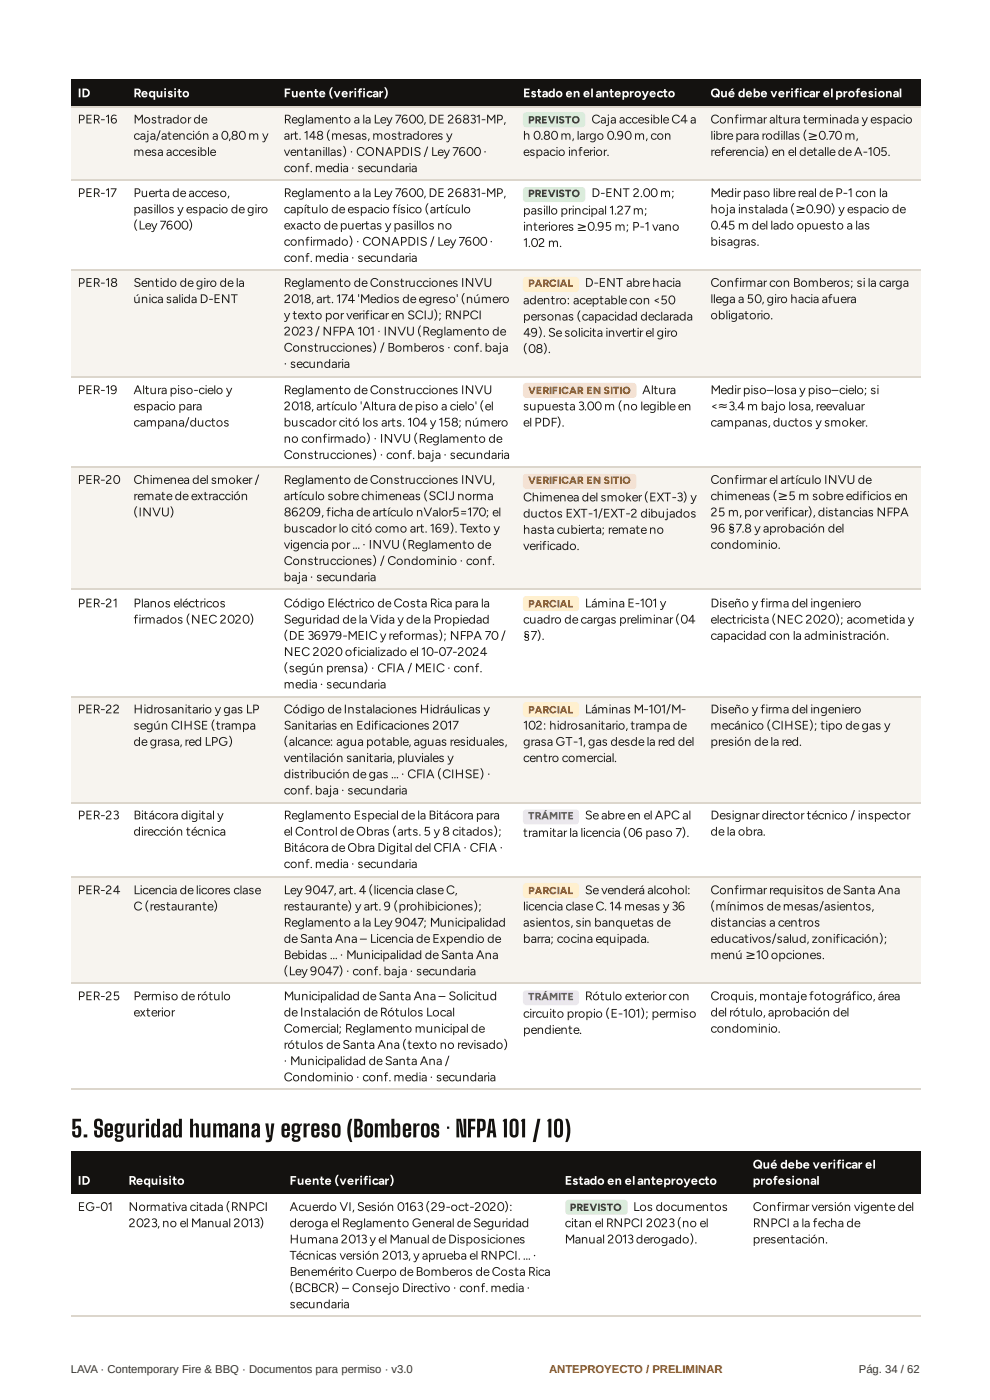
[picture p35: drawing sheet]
<svg xmlns="http://www.w3.org/2000/svg" width="210mm" height="297mm" viewBox="0 0 210 297" stroke-linecap="round" stroke-linejoin="round" font-family="sans-serif">
<defs><g id="words">
<text font-size="4.9" fill="#141210" x="15.1" y="241.3">5. Seguridad humana y egreso (Bomberos · NFPA 101 / 10)</text>
<g font-size="2.6" fill="#fff">
<text x="16.5" y="20.6">ID</text>
<text x="28.3" y="20.6">Requisito</text>
<text x="60.2" y="20.6">Fuente (verificar)</text>
<text x="110.9" y="20.6">Estado en elanteproyecto</text>
<text x="150.6" y="20.6">Qué debe verificar elprofesional</text>
<text x="16.5" y="251.4">ID</text>
<text x="27.2" y="251.4">Requisito</text>
<text x="61.4" y="251.4">Fuente (verificar)</text>
<text x="119.7" y="251.4">Estado en elanteproyecto</text>
<text x="159.6" y="247.9">Qué debe verificar el</text>
<text x="159.6" y="251.4">profesional</text>
</g>
<g font-size="2.6" fill="#1c1a17">
<text x="16.5" y="26.2">PER-16</text>
<text x="28.3" y="26.2">Mostradorde</text>
<text x="28.3" y="29.6">caja/atención a 0,80m y</text>
<text x="60.2" y="26.2">Reglamento a la Ley 7600, DE 26831-MP,</text>
<text x="60.2" y="29.6">art. 148 (mesas, mostradores y</text>
<text x="110.9" y="29.6">h 0.80m, largo 0.90m, con</text>
<text x="125.4" y="26.2">Caja accesibleC4 a</text>
<text x="150.6" y="26.2">Confirmaraltura terminada y espacio</text>
<text x="150.6" y="29.6">librepara rodillas (≥0.70m,</text>
<text x="28.3" y="33.1">mesa accesible</text>
<text x="60.2" y="33.1">ventanillas) · CONAPDIS / Ley 7600·</text>
<text x="110.9" y="33.1">espacio inferior.</text>
<text x="150.6" y="33.1">referencia) en el detalledeA-105.</text>
<text x="16.5" y="41.8">PER-17</text>
<text x="28.3" y="41.8">Puerta deacceso,</text>
<text x="60.2" y="36.5">conf. media · secundaria</text>
<text x="60.2" y="41.8">Reglamento a la Ley 7600, DE 26831-MP,</text>
<text x="125.4" y="41.8">D-ENT 2.00m;</text>
<text x="150.6" y="41.8">Medirpaso librereal deP-1 con la</text>
<text x="28.3" y="45.2">pasillos y espacio degiro</text>
<text x="60.2" y="45.2">capítulo deespacio físico (artículo</text>
<text x="110.9" y="45.5">pasillo principal 1.27m;</text>
<text x="150.6" y="45.2">hoja instalada (≥0.90) y espacio de</text>
<text x="28.3" y="48.7">(Ley 7600)</text>
<text x="60.2" y="48.7">exacto depuertas y pasillos no</text>
<text x="60.2" y="52.1">confirmado) · CONAPDIS / Ley 7600·</text>
<text x="110.9" y="48.9">interiores ≥0.95 m; P-1 vano</text>
<text x="110.9" y="52.4">1.02 m.</text>
<text x="150.6" y="48.7">0.45 m del lado opuesto a las</text>
<text x="150.6" y="52.1">bisagras.</text>
<text x="60.2" y="55.6">conf. media · secundaria</text>
<text x="16.5" y="60.9">PER-18</text>
<text x="28.3" y="60.9">Sentido degiro dela</text>
<text x="28.3" y="64.3">única salida D-ENT</text>
<text x="60.2" y="60.9">Reglamento deConstrucciones INVU</text>
<text x="60.2" y="64.3">2018, art. 174 'Medios deegreso' (número</text>
<text x="110.9" y="64.6">adentro: aceptablecon &lt;50</text>
<text x="124" y="60.9">D-ENT abrehacia</text>
<text x="150.6" y="60.9">Confirmarcon Bomberos; sila carga</text>
<text x="150.6" y="64.3">llega a 50, giro hacia afuera</text>
<text x="60.2" y="67.7">y texto porverificaren SCIJ); RNPCI</text>
<text x="60.2" y="71.2">2023/ NFPA 101 · INVU (Reglamento de</text>
<text x="110.9" y="68">personas (capacidad declarada</text>
<text x="110.9" y="71.4">49). Sesolicita invertirel giro</text>
<text x="150.6" y="67.7">obligatorio.</text>
<text x="60.2" y="74.6">Construcciones) / Bomberos · conf. baja</text>
<text x="110.9" y="74.9">(08).</text>
<text x="16.5" y="83.6">PER-19</text>
<text x="28.3" y="83.6">Altura piso-cielo y</text>
<text x="60.2" y="78.1">· secundaria</text>
<text x="60.2" y="83.6">Reglamento deConstrucciones INVU</text>
<text x="136.2" y="83.6">Altura</text>
<text x="150.6" y="83.6">Medirpiso–losa y piso–cielo; si</text>
<text x="28.3" y="87">espacio para</text>
<text x="60.2" y="87">2018, artículo 'Altura depiso a cielo' (el</text>
<text x="110.9" y="87">supuesta 3.00m (no legibleen</text>
<text x="150.6" y="87">&lt;≈3.4 m bajo losa, reevaluar</text>
<text x="28.3" y="90.5">campana/ductos</text>
<text x="60.2" y="90.5">buscadorcitó los arts. 104 y 158; número</text>
<text x="60.2" y="93.9">no confirmado) · INVU (Reglamento de</text>
<text x="110.9" y="90.5">el PDF).</text>
<text x="150.6" y="90.5">campanas, ductos y smoker.</text>
<text x="60.2" y="97.4">Construcciones) · conf. baja · secundaria</text>
<text x="16.5" y="102.7">PER-20</text>
<text x="28.3" y="102.7">Chimenea del smoker/</text>
<text x="28.3" y="106.1">rematedeextracción</text>
<text x="60.2" y="102.7">Reglamento deConstrucciones INVU,</text>
<text x="60.2" y="106.1">artículo sobrechimeneas (SCIJ norma</text>
<text x="110.9" y="106.4">Chimenea del smoker(EXT-3) y</text>
<text x="150.6" y="102.7">Confirmarel artículo INVU de</text>
<text x="150.6" y="106.1">chimeneas (≥5 m sobreedificios en</text>
<text x="28.3" y="109.5">(INVU)</text>
<text x="60.2" y="109.5">86209, ficha deartículo nValor5=170; el</text>
<text x="60.2" y="113">buscadorlo citó como art. 169). Texto y</text>
<text x="110.9" y="109.8">ductos EXT-1/EXT-2 dibujados</text>
<text x="110.9" y="113.2">hasta cubierta; remateno</text>
<text x="150.6" y="109.5">25 m, porverificar), distancias NFPA</text>
<text x="150.6" y="113">96 §7.8 y aprobación del</text>
<text x="60.2" y="116.4">vigencia por… · INVU (Reglamento de</text>
<text x="60.2" y="119.9">Construcciones) / Condominio · conf.</text>
<text x="110.9" y="116.7">verificado.</text>
<text x="150.6" y="116.4">condominio.</text>
<text x="60.2" y="123.3">baja · secundaria</text>
<text x="16.5" y="128.9">PER-21</text>
<text x="28.3" y="128.9">Planos eléctricos</text>
<text x="60.2" y="128.9">Código Eléctrico deCosta Rica para la</text>
<text x="124" y="128.9">Lámina E-101 y</text>
<text x="150.6" y="128.9">Diseño y firma del ingeniero</text>
<text x="28.3" y="132.3">firmados (NEC 2020)</text>
<text x="60.2" y="132.3">Seguridad dela Vida y dela Propiedad</text>
<text x="60.2" y="135.7">(DE 36979-MEIC y reformas); NFPA 70/</text>
<text x="110.9" y="132.3">cuadro decargas preliminar(04</text>
<text x="110.9" y="135.7">§7).</text>
<text x="150.6" y="132.3">electricista (NEC 2020); acometida y</text>
<text x="150.6" y="135.7">capacidad con la administración.</text>
<text x="60.2" y="139.2">NEC 2020oficializado el 10-07-2024</text>
<text x="60.2" y="142.6">(según prensa) · CFIA / MEIC · conf.</text>
<text x="60.2" y="146.1">media · secundaria</text>
<text x="16.5" y="151.3">PER-22</text>
<text x="28.3" y="151.3">Hidrosanitario y gas LP</text>
<text x="28.3" y="154.8">según CIHSE (trampa</text>
<text x="60.2" y="151.3">Código deInstalaciones Hidráulicas y</text>
<text x="60.2" y="154.8">Sanitarias en Edificaciones 2017</text>
<text x="110.9" y="154.8">102: hidrosanitario, trampa de</text>
<text x="124" y="151.3">Láminas M-101/M-</text>
<text x="150.6" y="151.3">Diseño y firma del ingeniero</text>
<text x="150.6" y="154.8">mecánico (CIHSE); tipo degas y</text>
<text x="28.3" y="158.2">degrasa, red LPG)</text>
<text x="60.2" y="158.2">(alcance: agua potable, aguas residuales,</text>
<text x="60.2" y="161.7">ventilación sanitaria, pluviales y</text>
<text x="110.9" y="158.2">grasa GT-1, gas desdela red del</text>
<text x="110.9" y="161.7">centro comercial.</text>
<text x="150.6" y="158.2">presión dela red.</text>
<text x="60.2" y="165.1">distribución degas … · CFIA (CIHSE) ·</text>
<text x="16.5" y="173.8">PER-23</text>
<text x="28.3" y="173.8">Bitácora digital y</text>
<text x="60.2" y="168.5">conf. baja · secundaria</text>
<text x="60.2" y="173.8">Reglamento Especial dela Bitácora para</text>
<text x="124" y="173.8">Seabreen el APC al</text>
<text x="150.6" y="173.8">Designardirectortécnico / inspector</text>
<text x="28.3" y="177.3">dirección técnica</text>
<text x="60.2" y="177.3">el Control deObras (arts. 5 y 8 citados);</text>
<text x="110.9" y="177.5">tramitarla licencia (06 paso 7).</text>
<text x="150.6" y="177.3">dela obra.</text>
<text x="60.2" y="180.7">Bitácora deObra Digital del CFIA · CFIA ·</text>
<text x="60.2" y="184.2">conf. media · secundaria</text>
<text x="16.5" y="189.7">PER-24</text>
<text x="28.3" y="189.7">Licencia delicores clase</text>
<text x="60.2" y="189.7">Ley 9047, art. 4 (licencia claseC,</text>
<text x="124" y="189.7">Sevenderá alcohol:</text>
<text x="150.6" y="189.7">Confirmarrequisitos deSanta Ana</text>
<text x="28.3" y="193.1">C (restaurante)</text>
<text x="60.2" y="193.1">restaurante) y art. 9 (prohibiciones);</text>
<text x="60.2" y="196.6">Reglamento a la Ley 9047; Municipalidad</text>
<text x="110.9" y="193.1">licencia claseC. 14 mesas y 36</text>
<text x="110.9" y="196.6">asientos, sin banquetas de</text>
<text x="150.6" y="193.1">(mínimos demesas/asientos,</text>
<text x="150.6" y="196.6">distancias a centros</text>
<text x="60.2" y="200">deSanta Ana – Licencia deExpendio de</text>
<text x="60.2" y="203.5">Bebidas … · Municipalidad deSanta Ana</text>
<text x="110.9" y="200">barra; cocina equipada.</text>
<text x="150.6" y="200">educativos/salud, zonificación);</text>
<text x="150.6" y="203.5">menú ≥10opciones.</text>
<text x="60.2" y="206.9">(Ley 9047) · conf. baja · secundaria</text>
<text x="16.5" y="212.2">PER-25</text>
<text x="28.3" y="212.2">Permiso derótulo</text>
<text x="28.3" y="215.6">exterior</text>
<text x="60.2" y="212.2">Municipalidad deSanta Ana – Solicitud</text>
<text x="60.2" y="215.6">deInstalación deRótulos Local</text>
<text x="110.9" y="215.9">circuito propio (E-101); permiso</text>
<text x="124" y="212.2">Rótulo exteriorcon</text>
<text x="150.6" y="212.2">Croquis, montajefotográfico, área</text>
<text x="150.6" y="215.6">del rótulo, aprobación del</text>
<text x="60.2" y="219.1">Comercial; Reglamento municipal de</text>
<text x="110.9" y="219.3">pendiente.</text>
<text x="150.6" y="219.1">condominio.</text>
<text x="60.2" y="222.5">rótulos deSanta Ana (texto no revisado)</text>
<text x="60.2" y="226">· Municipalidad deSanta Ana /</text>
<text x="60.2" y="229.4">Condominio · conf. media · secundaria</text>
<text x="16.5" y="256.9">EG-01</text>
<text x="27.2" y="256.9">Normativa citada (RNPCI</text>
<text x="61.4" y="256.9">Acuerdo VI, Sesión 0163(29-oct-2020):</text>
<text x="134.2" y="256.9">Los documentos</text>
<text x="159.6" y="256.9">Confirmarversión vigentedel</text>
<text x="27.2" y="260.4">2023, no el Manual 2013)</text>
<text x="61.4" y="260.4">deroga el Reglamento General deSeguridad</text>
<text x="61.4" y="263.8">Humana 2013y el Manual deDisposiciones</text>
<text x="119.7" y="260.4">citan el RNPCI 2023(no el</text>
<text x="119.7" y="263.8">Manual 2013derogado).</text>
<text x="159.6" y="260.4">RNPCI a la fecha de</text>
<text x="159.6" y="263.8">presentación.</text>
<text x="61.4" y="267.2">Técnicas versión 2013, y aprueba el RNPCI. … ·</text>
<text x="61.4" y="270.7">Benemérito Cuerpo deBomberos deCosta Rica</text>
<text x="61.4" y="274.1">(BCBCR) – Consejo Directivo · conf. media ·</text>
<text x="61.4" y="277.5">secundaria</text>
</g>
<g font-size="2.4" fill="#36322f">
<text x="15" y="291.3">LAVA · Contemporary Fire &amp; BBQ · Documentos para permiso · v3.0</text>
<text x="182.1" y="291.3">Pág. 34 / 62</text>
</g>
<text font-size="2.4" fill="#b35000" x="116.4" y="291.3">ANTEPROYECTO / PRELIMINAR</text>
<g font-size="2.2" fill="#1d6a2c">
<text x="112" y="26.2">PREVISTO</text>
<text x="112" y="41.8">PREVISTO</text>
<text x="120.8" y="256.9">PREVISTO</text>
</g>
<g font-size="2.2" fill="#8a5a00">
<text x="112" y="60.9">PARCIAL</text>
<text x="112" y="128.9">PARCIAL</text>
<text x="112" y="151.3">PARCIAL</text>
<text x="112" y="189.7">PARCIAL</text>
</g>
<g font-size="2.2" fill="#a24300">
<text x="112" y="83.6">VERIFICAR EN SITIO</text>
<text x="112" y="102.7">VERIFICAR EN SITIO</text>
</g>
<g font-size="2.2" fill="#5a3a8e">
<text x="112" y="173.8">TRÁMITE</text>
<text x="112" y="212.2">TRÁMITE</text>
</g>
</g></defs>
<g fill="#141210">
<path d="M15.1 16.9h11.9v5.6h-11.9z"/>
<path d="M27 16.9h31.7v5.6h-31.7z"/>
<path d="M58.7 16.9h50.8v5.6h-50.8z"/>
<path d="M109.5 16.9h39.7v5.6h-39.7z"/>
<path d="M149.2 16.9h45.9v5.6h-45.9z"/>
</g>
<g fill="#f7f4ef">
<path d="M15.1 22.5h11.9v15.6h-11.9z"/>
<path d="M27 22.5h31.7v15.6h-31.7z"/>
<path d="M58.7 22.5h50.8v15.6h-50.8z"/>
<path d="M109.5 22.5h39.7v15.6h-39.7z"/>
<path d="M149.2 22.5h45.9v15.6h-45.9z"/>
<path d="M15.1 57.4h11.9v22.5h-11.9z"/>
<path d="M27 57.4h31.7v22.5h-31.7z"/>
<path d="M58.7 57.4h50.8v22.5h-50.8z"/>
<path d="M109.5 57.4h39.7v22.5h-39.7z"/>
<path d="M149.2 57.4h45.9v22.5h-45.9z"/>
<path d="M15.1 99.2h11.9v25.9h-11.9z"/>
<path d="M27 99.2h31.7v25.9h-31.7z"/>
<path d="M58.7 99.2h50.8v25.9h-50.8z"/>
<path d="M109.5 99.2h39.7v25.9h-39.7z"/>
<path d="M149.2 99.2h45.9v25.9h-45.9z"/>
<path d="M15.1 147.6h11.9v22.8h-11.9z"/>
<path d="M27 147.6h31.7v22.8h-31.7z"/>
<path d="M58.7 147.6h50.8v22.8h-50.8z"/>
<path d="M109.5 147.6h39.7v22.8h-39.7z"/>
<path d="M149.2 147.6h45.9v22.8h-45.9z"/>
<path d="M15.1 186h11.9v22.5h-11.9z"/>
<path d="M27 186h31.7v22.5h-31.7z"/>
<path d="M58.7 186h50.8v22.5h-50.8z"/>
<path d="M109.5 186h39.7v22.5h-39.7z"/>
<path d="M149.2 186h45.9v22.5h-45.9z"/>
</g>
<path d="M15.1 22.6h180M15.1 38.2h180M15.1 57.3h180M15.1 80h180M15.1 99.1h180M15.1 125h180M15.1 147.8h180M15.1 170.3h180M15.1 186.1h180M15.1 208.6h180M15.1 231.1h180" fill="none" stroke="#dcd6cc" stroke-width=".26"/>
<g fill="#141210">
<path d="M15.1 244.2h10.8v9h-10.8z"/>
<path d="M25.9 244.2h34.2v9h-34.2z"/>
<path d="M60.1 244.2h58.2v9h-58.2z"/>
<path d="M118.3 244.2h39.9v9h-39.9z"/>
<path d="M158.2 244.2h36.9v9h-36.9z"/>
</g>
<path d="M15.1 279.3h180" fill="none" stroke="#dcd6cc" stroke-width=".26"/>
<g fill="#dcefdc">
<path d="M111.1 24l.5-.2h11.8a.71 .71 0 0 1 .7 .7v1.8a.71 .71 0 0 1-.7 .7h-11.8a.71 .71 0 0 1-.7-.7v-1.8z"/>
<path d="M111.1 39.9l.5-.2h11.8a.71 .71 0 0 1 .7 .7v1.8a.71 .71 0 0 1-.7 .7h-11.8a.71 .71 0 0 1-.7-.7v-1.8z"/>
</g>
<path d="M111.1 58.9l.5-.2h10.5a.7 .7 0 0 1 .7 .7v1.8a.71 .71 0 0 1-.7 .7h-10.5a.71 .71 0 0 1-.7-.7v-1.8z" fill="#fff0cf"/>
<g fill="#fde2cf">
<path d="M111.1 81.4l.5-.2h22.6a.71 .71 0 0 1 .7 .7v1.8a.71 .71 0 0 1-.7 .7h-22.6a.71 .71 0 0 1-.7-.7v-1.8z"/>
<path d="M111.1 100.7l.5-.2h22.6a.71 .71 0 0 1 .7 .7v1.8a.71 .71 0 0 1-.7 .7h-22.6a.71 .71 0 0 1-.7-.7v-1.8z"/>
</g>
<g fill="#fff0cf">
<path d="M111.1 126.7l.5-.2h10.5a.71 .71 0 0 1 .7 .7v1.7a.71 .71 0 0 1-.7 .7h-10.5a.71 .71 0 0 1-.7-.7v-1.7z"/>
<path d="M111.1 149.2l.5-.2h10.5a.71 .71 0 0 1 .7 .7v1.7a.71 .71 0 0 1-.7 .7h-10.5a.71 .71 0 0 1-.7-.7v-1.7z"/>
</g>
<path d="M111.1 171.9l.5-.2h10.5a.71 .71 0 0 1 .7 .7v1.8a.71 .71 0 0 1-.7 .7h-10.5a.71 .71 0 0 1-.7-.7v-1.8z" fill="#ece6f5"/>
<path d="M111.1 187.5l.5-.2h10.5a.71 .71 0 0 1 .7 .7v1.8a.71 .71 0 0 1-.7 .7h-10.5a.71 .71 0 0 1-.7-.7v-1.8z" fill="#fff0cf"/>
<path d="M111.1 210.3l.5-.2h10.5a.71 .71 0 0 1 .7 .7v1.7a.71 .71 0 0 1-.7 .8h-10.5a.71 .71 0 0 1-.7-.8v-1.7z" fill="#ece6f5"/>
<path d="M120.1 254.7l.5-.2h11.8a.7 .7 0 0 1 .7 .7v1.8a.71 .71 0 0 1-.7 .7h-11.8a.71 .71 0 0 1-.7-.7v-1.8z" fill="#dcefdc"/>
<use href="#words"/>
</svg>
